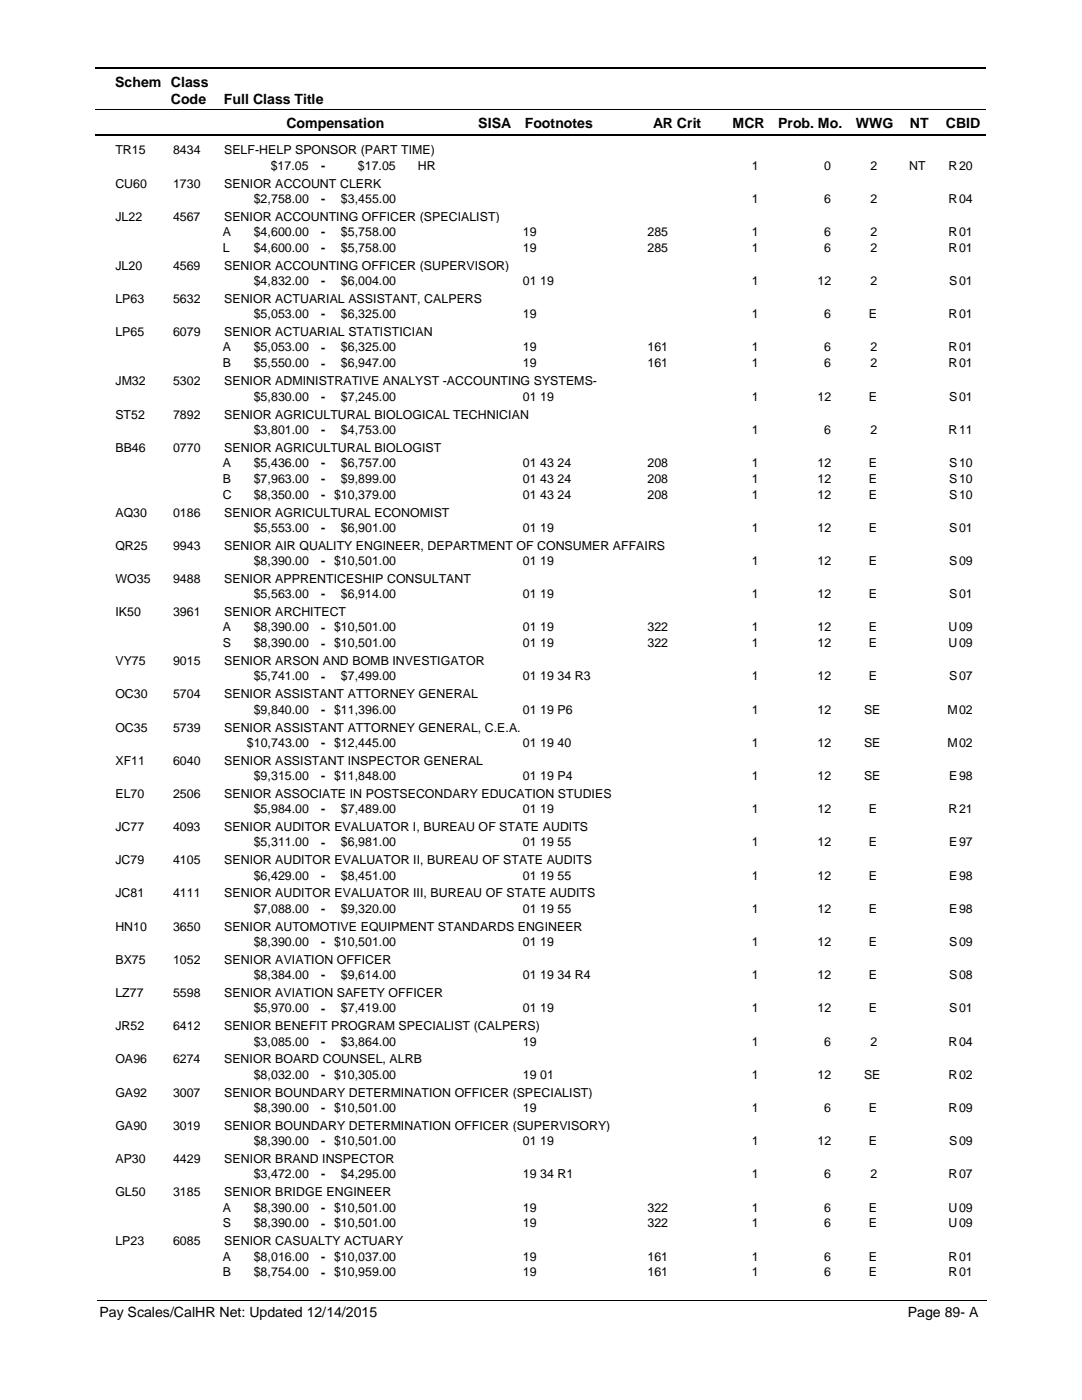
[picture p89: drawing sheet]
<svg xmlns="http://www.w3.org/2000/svg" width="216mm" height="279mm" viewBox="0 0 216 279" stroke-linecap="round" stroke-linejoin="round" font-family="sans-serif">
<defs><g id="words">
<g font-size="2.8">
<text x="23" y="17.3">Schem Class</text>
<text x="34.1" y="20.7">Code</text>
<text x="44.7" y="20.7">Full Class Title</text>
<text x="57.2" y="25.6">Compensation</text>
<text x="95.4" y="25.6">SISA</text>
<text x="104.7" y="25.6">Footnotes</text>
<text x="130.3" y="25.6">AR Crit</text>
<text x="146.2" y="25.6">MCR</text>
<text x="155.3" y="25.6">Prob. Mo.</text>
<text x="170.8" y="25.6">WWG</text>
<text x="181.5" y="25.6">NT</text>
<text x="188.7" y="25.6">CBID</text>
<text x="19.9" y="262.9">Pay Scales/CalHR Net: Updated 12/14/2015</text>
<text x="181.1" y="262.9">Page 89- A</text>
</g>
<g font-size="2.5">
<text x="23" y="30.8">TR15</text>
<text x="34.5" y="30.8">8434</text>
<text x="44.7" y="30.8">SELF-HELP SPONSOR (PART TIME)</text>
<text x="54" y="33.9">$17.05</text>
<text x="64.1" y="33.9">-</text>
<text x="71.4" y="33.9">$17.05</text>
<text x="83.4" y="33.9">HR</text>
<text x="150" y="33.9">1</text>
<text x="164.5" y="33.9">0</text>
<text x="173.7" y="33.9">2</text>
<text x="181.4" y="33.9">NT</text>
<text x="189.3" y="33.9">R</text>
<text x="191.4" y="33.9">20</text>
<text x="23" y="37.4">CU60</text>
<text x="34.5" y="37.4">1730</text>
<text x="44.7" y="37.4">SENIOR ACCOUNT CLERK</text>
<text x="50.6" y="40.5">$2,758.00</text>
<text x="64.1" y="40.5">-</text>
<text x="68" y="40.5">$3,455.00</text>
<text x="150" y="40.5">1</text>
<text x="164.5" y="40.5">6</text>
<text x="173.7" y="40.5">2</text>
<text x="189.3" y="40.5">R</text>
<text x="191.4" y="40.5">04</text>
<text x="23" y="44">JL22</text>
<text x="34.5" y="44">4567</text>
<text x="44.5" y="47.1">A</text>
<text x="44.7" y="44">SENIOR ACCOUNTING OFFICER (SPECIALIST)</text>
<text x="50.6" y="47.1">$4,600.00</text>
<text x="64.1" y="47.1">-</text>
<text x="68" y="47.1">$5,758.00</text>
<text x="104.3" y="47.1">19</text>
<text x="129.2" y="47.1">285</text>
<text x="150" y="47.1">1</text>
<text x="164.5" y="47.1">6</text>
<text x="173.7" y="47.1">2</text>
<text x="189.3" y="47.1">R</text>
<text x="191.4" y="47.1">01</text>
<text x="23" y="53.9">JL20</text>
<text x="34.5" y="53.9">4569</text>
<text x="44.5" y="50.3">L</text>
<text x="44.7" y="53.9">SENIOR ACCOUNTING OFFICER (SUPERVISOR)</text>
<text x="50.6" y="50.3">$4,600.00</text>
<text x="64.1" y="50.3">-</text>
<text x="68" y="50.3">$5,758.00</text>
<text x="104.3" y="50.3">19</text>
<text x="129.2" y="50.3">285</text>
<text x="150" y="50.3">1</text>
<text x="164.5" y="50.3">6</text>
<text x="173.7" y="50.3">2</text>
<text x="189.3" y="50.3">R</text>
<text x="191.4" y="50.3">01</text>
<text x="50.6" y="56.9">$4,832.00</text>
<text x="64.1" y="56.9">-</text>
<text x="68" y="56.9">$6,004.00</text>
<text x="104.3" y="56.9">01 19</text>
<text x="150" y="56.9">1</text>
<text x="163.1" y="56.9">12</text>
<text x="173.7" y="56.9">2</text>
<text x="189.4" y="56.9">S</text>
<text x="191.4" y="56.9">01</text>
<text x="23" y="60.5">LP63</text>
<text x="34.5" y="60.5">5632</text>
<text x="44.7" y="60.5">SENIOR ACTUARIAL ASSISTANT, CALPERS</text>
<text x="50.6" y="63.5">$5,053.00</text>
<text x="64.1" y="63.5">-</text>
<text x="68" y="63.5">$6,325.00</text>
<text x="104.3" y="63.5">19</text>
<text x="150" y="63.5">1</text>
<text x="164.5" y="63.5">6</text>
<text x="173.4" y="63.5">E</text>
<text x="189.3" y="63.5">R</text>
<text x="191.4" y="63.5">01</text>
<text x="23" y="67.1">LP65</text>
<text x="34.5" y="67.1">6079</text>
<text x="44.5" y="70.1">A</text>
<text x="44.7" y="67.1">SENIOR ACTUARIAL STATISTICIAN</text>
<text x="50.6" y="70.1">$5,053.00</text>
<text x="64.1" y="70.2">-</text>
<text x="68" y="70.1">$6,325.00</text>
<text x="104.3" y="70.1">19</text>
<text x="129.2" y="70.1">161</text>
<text x="150" y="70.1">1</text>
<text x="164.5" y="70.1">6</text>
<text x="173.7" y="70.1">2</text>
<text x="189.3" y="70.1">R</text>
<text x="191.4" y="70.1">01</text>
<text x="23" y="76.9">JM32</text>
<text x="34.5" y="76.9">5302</text>
<text x="44.5" y="73.3">B</text>
<text x="44.7" y="76.9">SENIOR ADMINISTRATIVE ANALYST -ACCOUNTING SYSTEMS-</text>
<text x="50.6" y="73.3">$5,550.00</text>
<text x="64.1" y="73.3">-</text>
<text x="68" y="73.3">$6,947.00</text>
<text x="104.3" y="73.3">19</text>
<text x="129.2" y="73.3">161</text>
<text x="150" y="73.3">1</text>
<text x="164.5" y="73.3">6</text>
<text x="173.7" y="73.3">2</text>
<text x="189.3" y="73.3">R</text>
<text x="191.4" y="73.3">01</text>
<text x="23" y="83.5">ST52</text>
<text x="34.5" y="83.5">7892</text>
<text x="44.7" y="83.5">SENIOR AGRICULTURAL BIOLOGICAL TECHNICIAN</text>
<text x="50.6" y="79.9">$5,830.00</text>
<text x="64.1" y="80">-</text>
<text x="68" y="79.9">$7,245.00</text>
<text x="104.3" y="79.9">01 19</text>
<text x="150" y="79.9">1</text>
<text x="163.1" y="79.9">12</text>
<text x="173.4" y="79.9">E</text>
<text x="189.4" y="79.9">S</text>
<text x="191.4" y="79.9">01</text>
<text x="50.6" y="86.6">$3,801.00</text>
<text x="64.1" y="86.6">-</text>
<text x="68" y="86.6">$4,753.00</text>
<text x="150" y="86.6">1</text>
<text x="164.5" y="86.6">6</text>
<text x="173.7" y="86.6">2</text>
<text x="189.3" y="86.6">R</text>
<text x="191.4" y="86.6">11</text>
<text x="23" y="90.1">BB46</text>
<text x="34.5" y="90.1">0770</text>
<text x="44.5" y="93.2">A</text>
<text x="44.7" y="90.1">SENIOR AGRICULTURAL BIOLOGIST</text>
<text x="50.6" y="93.2">$5,436.00</text>
<text x="64.1" y="93.2">-</text>
<text x="68" y="93.2">$6,757.00</text>
<text x="104.3" y="93.2">01 43 24</text>
<text x="129.2" y="93.2">208</text>
<text x="150" y="93.2">1</text>
<text x="163.1" y="93.2">12</text>
<text x="173.4" y="93.2">E</text>
<text x="189.4" y="93.2">S</text>
<text x="191.4" y="93.2">10</text>
<text x="44.5" y="96.4">B</text>
<text x="44.5" y="99.5">C</text>
<text x="50.6" y="96.4">$7,963.00</text>
<text x="50.6" y="99.5">$8,350.00</text>
<text x="64.1" y="96.4">-</text>
<text x="64.1" y="99.6">- $10,379.00</text>
<text x="68" y="96.4">$9,899.00</text>
<text x="104.3" y="96.4">01 43 24</text>
<text x="104.3" y="99.5">01 43 24</text>
<text x="129.2" y="96.4">208</text>
<text x="129.2" y="99.5">208</text>
<text x="150" y="96.4">1</text>
<text x="150" y="99.5">1</text>
<text x="163.1" y="96.4">12</text>
<text x="163.1" y="99.5">12</text>
<text x="173.4" y="96.4">E</text>
<text x="173.4" y="99.5">E</text>
<text x="189.4" y="96.4">S</text>
<text x="189.4" y="99.5">S</text>
<text x="191.4" y="96.4">10</text>
<text x="191.4" y="99.5">10</text>
<text x="23" y="103.1">AQ30</text>
<text x="34.5" y="103.1">0186</text>
<text x="44.7" y="103.1">SENIOR AGRICULTURAL ECONOMIST</text>
<text x="50.6" y="106.2">$5,553.00</text>
<text x="64.1" y="106.2">-</text>
<text x="68" y="106.2">$6,901.00</text>
<text x="104.3" y="106.2">01 19</text>
<text x="150" y="106.2">1</text>
<text x="163.1" y="106.2">12</text>
<text x="173.4" y="106.2">E</text>
<text x="189.4" y="106.2">S</text>
<text x="191.4" y="106.2">01</text>
<text x="23" y="109.7">QR25</text>
<text x="34.5" y="109.7">9943</text>
<text x="44.7" y="109.7">SENIOR AIR QUALITY ENGINEER, DEPARTMENT OF CONSUMER AFFAIRS</text>
<text x="50.6" y="112.8">$8,390.00</text>
<text x="64.1" y="112.8">- $10,501.00</text>
<text x="104.3" y="112.8">01 19</text>
<text x="150" y="112.8">1</text>
<text x="163.1" y="112.8">12</text>
<text x="173.4" y="112.8">E</text>
<text x="189.4" y="112.8">S</text>
<text x="191.4" y="112.8">09</text>
<text x="23" y="116.3">WO35</text>
<text x="34.5" y="116.3">9488</text>
<text x="44.7" y="116.3">SENIOR APPRENTICESHIP CONSULTANT</text>
<text x="50.6" y="119.4">$5,563.00</text>
<text x="64.1" y="119.4">-</text>
<text x="68" y="119.4">$6,914.00</text>
<text x="104.3" y="119.4">01 19</text>
<text x="150" y="119.4">1</text>
<text x="163.1" y="119.4">12</text>
<text x="173.4" y="119.4">E</text>
<text x="189.4" y="119.4">S</text>
<text x="191.4" y="119.4">01</text>
<text x="23" y="123">IK50</text>
<text x="34.5" y="123">3961</text>
<text x="44.7" y="123">SENIOR ARCHITECT</text>
<text x="44.5" y="126">A</text>
<text x="44.5" y="129.2">S</text>
<text x="50.6" y="126">$8,390.00</text>
<text x="50.6" y="129.2">$8,390.00</text>
<text x="64.1" y="126">- $10,501.00</text>
<text x="64.1" y="129.2">- $10,501.00</text>
<text x="104.3" y="126">01 19</text>
<text x="104.3" y="129.2">01 19</text>
<text x="129.2" y="126">322</text>
<text x="129.2" y="129.2">322</text>
<text x="150" y="126">1</text>
<text x="150" y="129.2">1</text>
<text x="163.1" y="126">12</text>
<text x="163.1" y="129.2">12</text>
<text x="173.4" y="126">E</text>
<text x="173.4" y="129.2">E</text>
<text x="189.3" y="126">U</text>
<text x="189.3" y="129.2">U</text>
<text x="191.4" y="126">09</text>
<text x="191.4" y="129.2">09</text>
<text x="23" y="132.8">VY75</text>
<text x="34.5" y="132.8">9015</text>
<text x="44.7" y="132.8">SENIOR ARSON AND BOMB INVESTIGATOR</text>
<text x="50.6" y="135.8">$5,741.00</text>
<text x="64.1" y="135.8">-</text>
<text x="68" y="135.8">$7,499.00</text>
<text x="104.3" y="135.8">01 19 34 R3</text>
<text x="150" y="135.8">1</text>
<text x="163.1" y="135.8">12</text>
<text x="173.4" y="135.8">E</text>
<text x="189.4" y="135.8">S</text>
<text x="191.4" y="135.8">07</text>
<text x="23" y="139.4">OC30</text>
<text x="34.5" y="139.4">5704</text>
<text x="44.7" y="139.4">SENIOR ASSISTANT ATTORNEY GENERAL</text>
<text x="50.6" y="142.4">$9,840.00</text>
<text x="64.1" y="142.5">- $11,396.00</text>
<text x="104.3" y="142.4">01 19 P6</text>
<text x="150" y="142.4">1</text>
<text x="163.1" y="142.4">12</text>
<text x="172.4" y="142.4">SE</text>
<text x="189.1" y="142.4">M</text>
<text x="191.4" y="142.4">02</text>
<text x="23" y="146">OC35</text>
<text x="34.5" y="146">5739</text>
<text x="44.7" y="146">SENIOR ASSISTANT ATTORNEY GENERAL, C.E.A.</text>
<text x="49.3" y="149.1">$10,743.00</text>
<text x="64.1" y="149.1">- $12,445.00</text>
<text x="104.3" y="149.1">01 19 40</text>
<text x="150" y="149.1">1</text>
<text x="163.1" y="149.1">12</text>
<text x="172.4" y="149.1">SE</text>
<text x="189.1" y="149.1">M</text>
<text x="191.4" y="149.1">02</text>
<text x="23" y="152.6">XF11</text>
<text x="34.5" y="152.6">6040</text>
<text x="44.7" y="152.6">SENIOR ASSISTANT INSPECTOR GENERAL</text>
<text x="50.6" y="155.7">$9,315.00</text>
<text x="64.1" y="155.7">- $11,848.00</text>
<text x="104.3" y="155.7">01 19 P4</text>
<text x="150" y="155.7">1</text>
<text x="163.1" y="155.7">12</text>
<text x="172.4" y="155.7">SE</text>
<text x="189.4" y="155.7">E</text>
<text x="191.4" y="155.7">98</text>
<text x="23" y="159.2">EL70</text>
<text x="34.5" y="159.2">2506</text>
<text x="44.7" y="159.2">SENIOR ASSOCIATE IN POSTSECONDARY EDUCATION STUDIES</text>
<text x="23" y="165.9">JC77</text>
<text x="34.5" y="165.9">4093</text>
<text x="44.7" y="165.9">SENIOR AUDITOR EVALUATOR I, BUREAU OF STATE AUDITS</text>
<text x="50.6" y="162.3">$5,984.00</text>
<text x="64.1" y="162.3">-</text>
<text x="68" y="162.3">$7,489.00</text>
<text x="104.3" y="162.3">01 19</text>
<text x="150" y="162.3">1</text>
<text x="163.1" y="162.3">12</text>
<text x="173.4" y="162.3">E</text>
<text x="189.3" y="162.3">R</text>
<text x="191.4" y="162.3">21</text>
<text x="23" y="172.5">JC79</text>
<text x="34.5" y="172.5">4105</text>
<text x="44.7" y="172.5">SENIOR AUDITOR EVALUATOR II, BUREAU OF STATE AUDITS</text>
<text x="50.6" y="168.9">$5,311.00</text>
<text x="64.1" y="169">-</text>
<text x="68" y="168.9">$6,981.00</text>
<text x="104.3" y="168.9">01 19 55</text>
<text x="150" y="168.9">1</text>
<text x="163.1" y="168.9">12</text>
<text x="173.4" y="168.9">E</text>
<text x="189.4" y="168.9">E</text>
<text x="191.4" y="168.9">97</text>
<text x="23" y="179.1">JC81</text>
<text x="34.5" y="179.1">4111</text>
<text x="44.7" y="179.1">SENIOR AUDITOR EVALUATOR III, BUREAU OF STATE AUDITS</text>
<text x="50.6" y="175.5">$6,429.00</text>
<text x="64.1" y="175.6">-</text>
<text x="68" y="175.5">$8,451.00</text>
<text x="104.3" y="175.5">01 19 55</text>
<text x="150" y="175.5">1</text>
<text x="163.1" y="175.5">12</text>
<text x="173.4" y="175.5">E</text>
<text x="189.4" y="175.5">E</text>
<text x="191.4" y="175.5">98</text>
<text x="23" y="185.8">HN10</text>
<text x="34.5" y="185.8">3650</text>
<text x="44.7" y="185.8">SENIOR AUTOMOTIVE EQUIPMENT STANDARDS ENGINEER</text>
<text x="50.6" y="182.2">$7,088.00</text>
<text x="64.1" y="182.2">-</text>
<text x="68" y="182.2">$9,320.00</text>
<text x="104.3" y="182.2">01 19 55</text>
<text x="150" y="182.2">1</text>
<text x="163.1" y="182.2">12</text>
<text x="173.4" y="182.2">E</text>
<text x="189.4" y="182.2">E</text>
<text x="191.4" y="182.2">98</text>
<text x="50.6" y="188.8">$8,390.00</text>
<text x="64.1" y="188.8">- $10,501.00</text>
<text x="104.3" y="188.8">01 19</text>
<text x="150" y="188.8">1</text>
<text x="163.1" y="188.8">12</text>
<text x="173.4" y="188.8">E</text>
<text x="189.4" y="188.8">S</text>
<text x="191.4" y="188.8">09</text>
<text x="23" y="192.4">BX75</text>
<text x="34.5" y="192.4">1052</text>
<text x="44.7" y="192.4">SENIOR AVIATION OFFICER</text>
<text x="50.6" y="195.4">$8,384.00</text>
<text x="64.1" y="195.4">-</text>
<text x="68" y="195.4">$9,614.00</text>
<text x="104.3" y="195.4">01 19 34 R4</text>
<text x="150" y="195.4">1</text>
<text x="163.1" y="195.4">12</text>
<text x="173.4" y="195.4">E</text>
<text x="189.4" y="195.4">S</text>
<text x="191.4" y="195.4">08</text>
<text x="23" y="199">LZ77</text>
<text x="34.5" y="199">5598</text>
<text x="44.7" y="199">SENIOR AVIATION SAFETY OFFICER</text>
<text x="50.6" y="202">$5,970.00</text>
<text x="64.1" y="202.1">-</text>
<text x="68" y="202">$7,419.00</text>
<text x="104.3" y="202">01 19</text>
<text x="150" y="202">1</text>
<text x="163.1" y="202">12</text>
<text x="173.4" y="202">E</text>
<text x="189.4" y="202">S</text>
<text x="191.4" y="202">01</text>
<text x="23" y="205.6">JR52</text>
<text x="34.5" y="205.6">6412</text>
<text x="44.7" y="205.6">SENIOR BENEFIT PROGRAM SPECIALIST (CALPERS)</text>
<text x="50.6" y="208.7">$3,085.00</text>
<text x="64.1" y="208.7">-</text>
<text x="68" y="208.7">$3,864.00</text>
<text x="104.3" y="208.7">19</text>
<text x="150" y="208.7">1</text>
<text x="164.5" y="208.7">6</text>
<text x="173.7" y="208.7">2</text>
<text x="189.3" y="208.7">R</text>
<text x="191.4" y="208.7">04</text>
<text x="23" y="212.2">OA96</text>
<text x="34.5" y="212.2">6274</text>
<text x="44.7" y="212.2">SENIOR BOARD COUNSEL, ALRB</text>
<text x="50.6" y="215.3">$8,032.00</text>
<text x="64.1" y="215.3">- $10,305.00</text>
<text x="104.3" y="215.3">19 01</text>
<text x="150" y="215.3">1</text>
<text x="163.1" y="215.3">12</text>
<text x="172.4" y="215.3">SE</text>
<text x="189.3" y="215.3">R</text>
<text x="191.4" y="215.3">02</text>
<text x="23" y="218.8">GA92</text>
<text x="34.5" y="218.8">3007</text>
<text x="44.7" y="218.8">SENIOR BOUNDARY DETERMINATION OFFICER (SPECIALIST)</text>
<text x="50.6" y="221.9">$8,390.00</text>
<text x="64.1" y="221.9">- $10,501.00</text>
<text x="104.3" y="221.9">19</text>
<text x="150" y="221.9">1</text>
<text x="164.5" y="221.9">6</text>
<text x="173.4" y="221.9">E</text>
<text x="189.3" y="221.9">R</text>
<text x="191.4" y="221.9">09</text>
<text x="23" y="225.5">GA90</text>
<text x="34.5" y="225.5">3019</text>
<text x="44.7" y="225.5">SENIOR BOUNDARY DETERMINATION OFFICER (SUPERVISORY)</text>
<text x="23" y="232.1">AP30</text>
<text x="34.5" y="232.1">4429</text>
<text x="44.7" y="232.1">SENIOR BRAND INSPECTOR</text>
<text x="50.6" y="228.5">$8,390.00</text>
<text x="64.1" y="228.6">- $10,501.00</text>
<text x="104.3" y="228.5">01 19</text>
<text x="150" y="228.5">1</text>
<text x="163.1" y="228.5">12</text>
<text x="173.4" y="228.5">E</text>
<text x="189.4" y="228.5">S</text>
<text x="191.4" y="228.5">09</text>
<text x="23" y="238.7">GL50</text>
<text x="34.5" y="238.7">3185</text>
<text x="44.7" y="238.7">SENIOR BRIDGE ENGINEER</text>
<text x="50.6" y="235.1">$3,472.00</text>
<text x="64.1" y="235.2">-</text>
<text x="68" y="235.1">$4,295.00</text>
<text x="104.3" y="235.1">19 34 R1</text>
<text x="150" y="235.1">1</text>
<text x="164.5" y="235.1">6</text>
<text x="173.7" y="235.1">2</text>
<text x="189.3" y="235.1">R</text>
<text x="191.4" y="235.1">07</text>
<text x="44.5" y="241.8">A</text>
<text x="44.5" y="244.9">S</text>
<text x="50.6" y="241.8">$8,390.00</text>
<text x="50.6" y="244.9">$8,390.00</text>
<text x="64.1" y="241.8">- $10,501.00</text>
<text x="64.1" y="245">- $10,501.00</text>
<text x="104.3" y="241.8">19</text>
<text x="104.3" y="244.9">19</text>
<text x="129.2" y="241.8">322</text>
<text x="129.2" y="244.9">322</text>
<text x="150" y="241.8">1</text>
<text x="150" y="244.9">1</text>
<text x="164.5" y="241.8">6</text>
<text x="164.5" y="244.9">6</text>
<text x="173.4" y="241.8">E</text>
<text x="173.4" y="244.9">E</text>
<text x="189.3" y="241.8">U</text>
<text x="189.3" y="244.9">U</text>
<text x="191.4" y="241.8">09</text>
<text x="191.4" y="244.9">09</text>
<text x="23" y="248.5">LP23</text>
<text x="34.5" y="248.5">6085</text>
<text x="44.5" y="251.6">A</text>
<text x="44.7" y="248.5">SENIOR CASUALTY ACTUARY</text>
<text x="50.6" y="251.6">$8,016.00</text>
<text x="64.1" y="251.6">- $10,037.00</text>
<text x="104.3" y="251.6">19</text>
<text x="129.2" y="251.6">161</text>
<text x="150" y="251.6">1</text>
<text x="164.5" y="251.6">6</text>
<text x="173.4" y="251.6">E</text>
<text x="189.3" y="251.6">R</text>
<text x="191.4" y="251.6">01</text>
<text x="44.5" y="254.7">B</text>
<text x="50.6" y="254.7">$8,754.00</text>
<text x="64.1" y="254.8">- $10,959.00</text>
<text x="104.3" y="254.7">19</text>
<text x="129.2" y="254.7">161</text>
<text x="150" y="254.7">1</text>
<text x="164.5" y="254.7">6</text>
<text x="173.4" y="254.7">E</text>
<text x="189.3" y="254.7">R</text>
<text x="191.4" y="254.7">01</text>
</g>
</g></defs>
<path d="M19 13.5h177.8M19 27h177.8" fill="none" stroke="#000" stroke-width=".36"/>
<path d="M19 21.8h177.8" fill="none" stroke="#000" stroke-width=".2"/>
<g fill="#fff">
<path d="M46.9 31.2h16.3v3h-16.3z"/>
<path d="M191 31.2h4.2v3h-4.2z"/>
<path d="M46.9 37.8h16.3v3h-16.3z"/>
<path d="M191 37.8h4.2v3h-4.2z"/>
<path d="M46.9 44.5h16.3v3h-16.3z"/>
<path d="M191 44.5h4.2v3h-4.2z"/>
<path d="M46.9 47.6h16.3v3h-16.3z"/>
<path d="M191 47.6h4.2v3h-4.2z"/>
<path d="M46.9 54.3h16.3v3h-16.3z"/>
<path d="M191 54.3h4.2v3h-4.2z"/>
<path d="M46.9 60.9h16.3v3h-16.3z"/>
<path d="M191 60.9h4.2v3h-4.2z"/>
<path d="M46.9 67.5h16.3v3h-16.3z"/>
<path d="M191 67.5h4.2v3h-4.2z"/>
<path d="M46.9 70.7h16.3v3h-16.3z"/>
<path d="M191 70.7h4.2v3h-4.2z"/>
<path d="M46.9 77.3h16.3v3h-16.3z"/>
<path d="M191 77.3h4.2v3h-4.2z"/>
<path d="M46.9 83.9h16.3v3h-16.3z"/>
<path d="M191 83.9h4.2v3h-4.2z"/>
<path d="M46.9 90.6h16.3v2.9h-16.3z"/>
<path d="M191 90.6h4.2v2.9h-4.2z"/>
<path d="M46.9 93.7h16.3v3h-16.3z"/>
<path d="M191 93.7h4.2v3h-4.2z"/>
<path d="M46.9 96.9h16.3v3h-16.3z"/>
<path d="M191 96.9h4.2v3h-4.2z"/>
<path d="M46.9 103.5h16.3v3h-16.3z"/>
<path d="M191 103.5h4.2v3h-4.2z"/>
<path d="M46.9 110.1h16.3v3h-16.3z"/>
<path d="M191 110.1h4.2v3h-4.2z"/>
<path d="M46.9 116.8h16.3v2.9h-16.3z"/>
<path d="M191 116.8h4.2v2.9h-4.2z"/>
<path d="M46.9 123.4h16.3v3h-16.3z"/>
<path d="M191 123.4h4.2v3h-4.2z"/>
<path d="M46.9 126.6h16.3v2.9h-16.3z"/>
<path d="M191 126.6h4.2v2.9h-4.2z"/>
<path d="M46.9 133.2h16.3v2.9h-16.3z"/>
<path d="M191 133.2h4.2v2.9h-4.2z"/>
<path d="M46.9 139.8h16.3v3h-16.3z"/>
<path d="M191 139.8h4.2v3h-4.2z"/>
<path d="M46.9 146.4h16.3v3h-16.3z"/>
<path d="M191 146.4h4.2v3h-4.2z"/>
<path d="M46.9 153h16.3v3h-16.3z"/>
<path d="M191 153h4.2v3h-4.2z"/>
<path d="M46.9 159.7h16.3v3h-16.3z"/>
<path d="M191 159.7h4.2v3h-4.2z"/>
<path d="M46.9 166.3h16.3v3h-16.3z"/>
<path d="M191 166.3h4.2v3h-4.2z"/>
<path d="M46.9 172.9h16.3v3h-16.3z"/>
<path d="M191 172.9h4.2v3h-4.2z"/>
<path d="M46.9 179.6h16.3v2.9h-16.3z"/>
<path d="M191 179.6h4.2v2.9h-4.2z"/>
<path d="M46.9 186.2h16.3v2.9h-16.3z"/>
<path d="M191 186.2h4.2v2.9h-4.2z"/>
<path d="M46.9 192.8h16.3v2.9h-16.3z"/>
<path d="M191 192.8h4.2v2.9h-4.2z"/>
<path d="M46.9 199.4h16.3v3h-16.3z"/>
<path d="M191 199.4h4.2v3h-4.2z"/>
<path d="M46.9 206h16.3v3h-16.3z"/>
<path d="M191 206h4.2v3h-4.2z"/>
<path d="M46.9 212.6h16.3v3h-16.3z"/>
<path d="M191 212.6h4.2v3h-4.2z"/>
<path d="M46.9 219.3h16.3v2.9h-16.3z"/>
<path d="M191 219.3h4.2v2.9h-4.2z"/>
<path d="M46.9 225.9h16.3v3h-16.3z"/>
<path d="M191 225.9h4.2v3h-4.2z"/>
<path d="M46.9 232.5h16.3v3h-16.3z"/>
<path d="M191 232.5h4.2v3h-4.2z"/>
<path d="M46.9 239.2h16.3v2.9h-16.3z"/>
<path d="M191 239.2h4.2v2.9h-4.2z"/>
<path d="M46.9 242.3h16.3v3h-16.3z"/>
<path d="M191 242.3h4.2v3h-4.2z"/>
<path d="M46.9 248.9h16.3v3h-16.3z"/>
<path d="M191 248.9h4.2v3h-4.2z"/>
<path d="M46.9 252.1h16.3v3h-16.3z"/>
<path d="M191 252.1h4.2v3h-4.2z"/>
</g>
<path d="M19.4 259.6h177.4" fill="none" stroke="#000" stroke-width=".2"/>
<use href="#words"/>
</svg>
